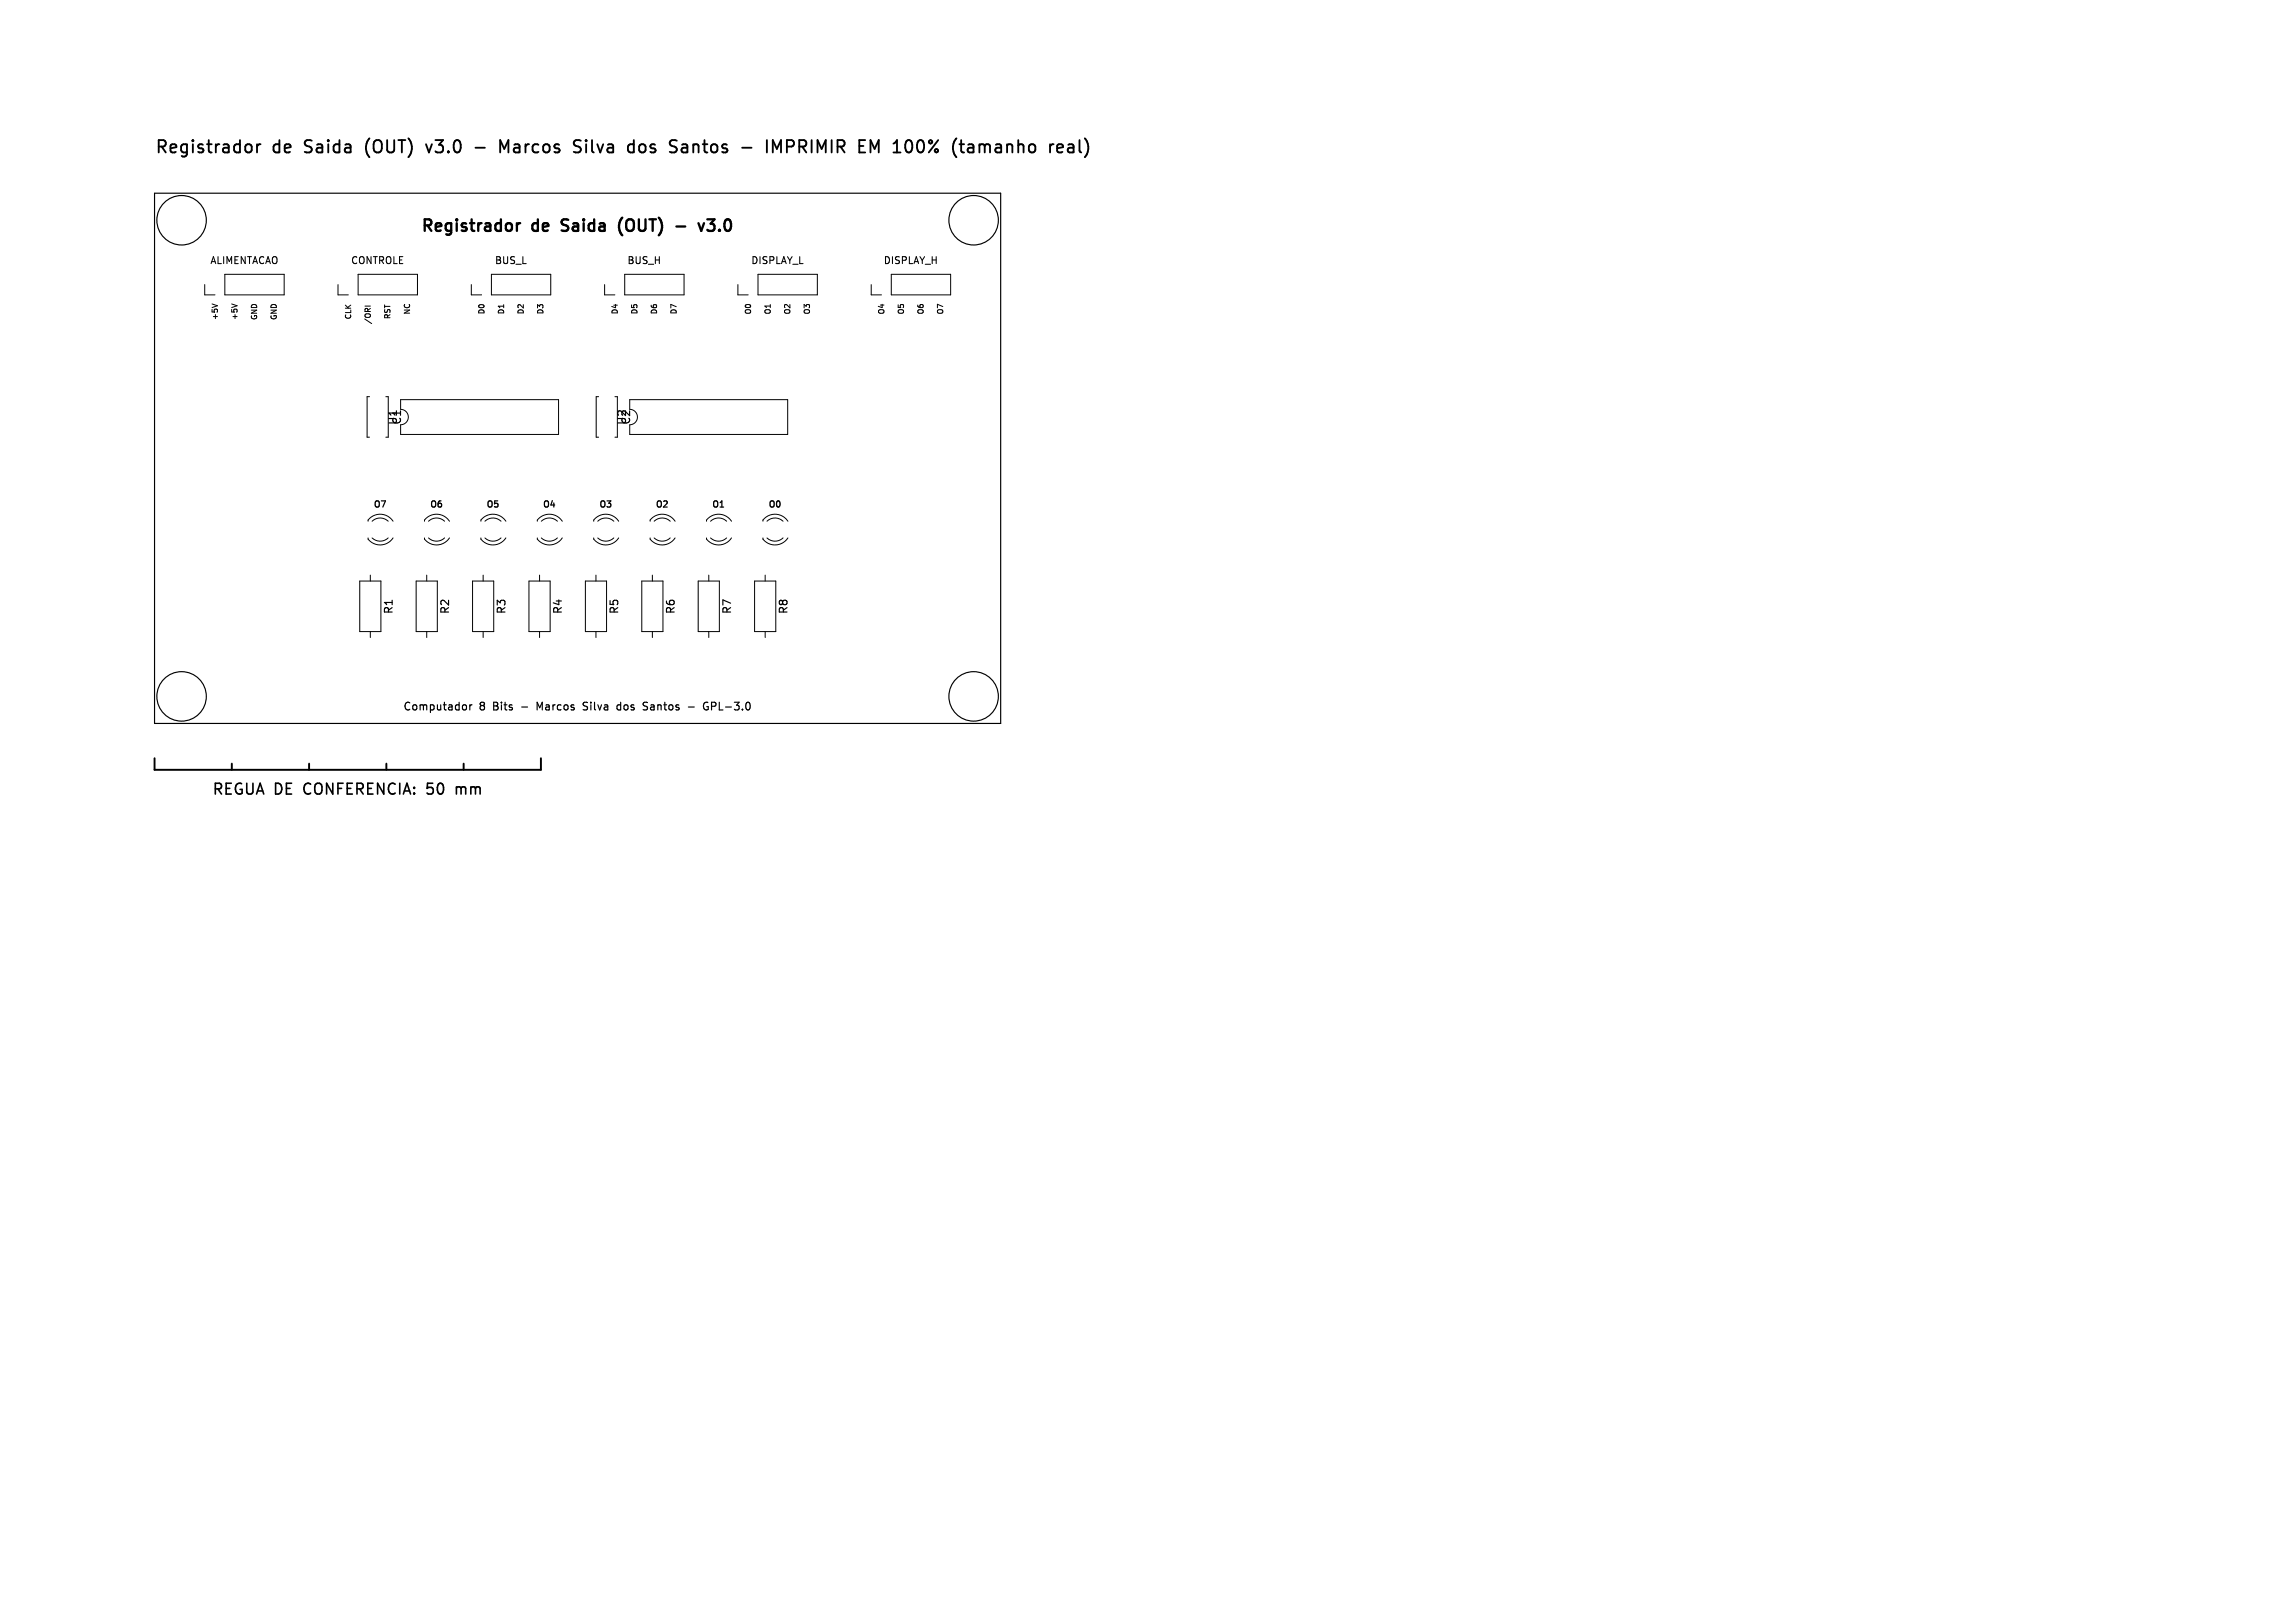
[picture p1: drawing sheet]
<svg xmlns="http://www.w3.org/2000/svg" width="297mm" height="210mm" viewBox="0 0 297 210" stroke-linecap="round" stroke-linejoin="round" font-family="sans-serif">
<defs><g id="words">
<g font-size="2.2">
<text x="20" y="20.2">Registrador</text>
<text x="35.3" y="20.2">de</text>
<text x="39.8" y="20.2">Saida</text>
<text x="48" y="20.2">(OUT)</text>
<text x="56.3" y="20.2">v3.0</text>
<text x="66.6" y="20.2">Marcos</text>
<text x="76.6" y="20.2">Silva</text>
<text x="84" y="20.2">dos</text>
<text x="89.8" y="20.2">Santos</text>
<text x="103.1" y="20.2">IMPRIMIR</text>
<text x="115.5" y="20.2">EM 100%</text>
<text x="128.4" y="20.2">(tamanho</text>
</g>
<g font-size="2.1">
<text x="54.3" y="30.4">Registrador</text>
<text x="68.9" y="30.4">de</text>
<text x="73.3" y="30.4">Saida</text>
<text x="81.3" y="30.4">(OUT)</text>
<text x="92.9" y="30.4">v3.0</text>
</g>
<g font-size="1.9">
<text x="27.4" y="103.1">REGUA DE</text>
<text x="39.6" y="103.1">CONFERENCIA:</text>
<text x="55.9" y="103.1">50</text>
<text x="60" y="103.1">mm</text>
</g>
<g font-size="1.4">
<text x="51.6" y="55.1" transform="rotate(-90 51.6 55.1)">U1</text>
<text x="81.2" y="55.1" transform="rotate(-90 81.2 55.1)">U2</text>
<text x="51" y="79.6" transform="rotate(-90 51 79.6)">R1</text>
<text x="58.3" y="79.6" transform="rotate(-90 58.3 79.6)">R2</text>
<text x="65.6" y="79.6" transform="rotate(-90 65.6 79.6)">R3</text>
<text x="72.9" y="79.6" transform="rotate(-90 72.9 79.6)">R4</text>
<text x="80.2" y="79.6" transform="rotate(-90 80.2 79.6)">R5</text>
<text x="87.5" y="79.6" transform="rotate(-90 87.5 79.6)">R6</text>
<text x="94.8" y="79.6" transform="rotate(-90 94.8 79.6)">R7</text>
<text x="102.1" y="79.6" transform="rotate(-90 102.1 79.6)">R8</text>
<text x="52.1" y="92.1">Computador</text>
<text x="62.1" y="92.1">8</text>
<text x="64" y="92.1">Bits</text>
<text x="67.9" y="92.1">-</text>
<text x="70.1" y="92.1">Marcos</text>
<text x="76.4" y="92.1">Silva</text>
<text x="81" y="92.1">dos</text>
<text x="84.7" y="92.1">Santos</text>
<text x="90.7" y="92.1">-</text>
<text x="93" y="92.1">GPL-3.0</text>
</g>
<g font-size="1.3">
<text x="27.1" y="34.4">ALIMENTACAO</text>
<text x="45.3" y="34.4">CONTROLE</text>
<text x="64" y="34.4">BUS_L</text>
<text x="81.1" y="34.4">BUS_H</text>
<text x="97.1" y="34.4">DISPLAY_L</text>
<text x="114.3" y="34.4">DISPLAY_H</text>
</g>
<g font-size="1.1">
<text x="48.2" y="65.9">O7</text>
<text x="55.5" y="65.9">O6</text>
<text x="62.8" y="65.9">O5</text>
<text x="70.1" y="65.9">O4</text>
<text x="77.4" y="65.9">O3</text>
<text x="84.7" y="65.9">O2</text>
<text x="92" y="65.9">O1</text>
<text x="99.3" y="65.9">O0</text>
</g>
<g font-size="1">
<text x="28.3" y="41.5" transform="rotate(-90 28.3 41.5)">+5V</text>
<text x="30.9" y="41.5" transform="rotate(-90 30.9 41.5)">+5V</text>
<text x="33.4" y="41.5" transform="rotate(-90 33.4 41.5)">GND</text>
<text x="36" y="41.5" transform="rotate(-90 36 41.5)">GND</text>
<text x="45.6" y="41.4" transform="rotate(-90 45.6 41.4)">CLK</text>
<text x="50.7" y="41.4" transform="rotate(-90 50.7 41.4)">RST</text>
<text x="53.2" y="40.8" transform="rotate(-90 53.2 40.8)">NC</text>
<text x="62.8" y="40.7" transform="rotate(-90 62.8 40.7)">D0</text>
<text x="65.4" y="40.7" transform="rotate(-90 65.4 40.7)">D1</text>
<text x="67.9" y="40.7" transform="rotate(-90 67.9 40.7)">D2</text>
<text x="70.5" y="40.7" transform="rotate(-90 70.5 40.7)">D3</text>
<text x="80.1" y="40.7" transform="rotate(-90 80.1 40.7)">D4</text>
<text x="82.6" y="40.7" transform="rotate(-90 82.6 40.7)">D5</text>
<text x="85.2" y="40.7" transform="rotate(-90 85.2 40.7)">D6</text>
<text x="87.7" y="40.7" transform="rotate(-90 87.7 40.7)">D7</text>
<text x="97.3" y="40.8" transform="rotate(-90 97.3 40.8)">O0</text>
<text x="99.9" y="40.8" transform="rotate(-90 99.9 40.8)">O1</text>
<text x="102.4" y="40.8" transform="rotate(-90 102.4 40.8)">O2</text>
<text x="105" y="40.8" transform="rotate(-90 105 40.8)">O3</text>
<text x="114.6" y="40.8" transform="rotate(-90 114.6 40.8)">O4</text>
<text x="117.1" y="40.8" transform="rotate(-90 117.1 40.8)">O5</text>
<text x="119.7" y="40.8" transform="rotate(-90 119.7 40.8)">O6</text>
<text x="122.2" y="40.8" transform="rotate(-90 122.2 40.8)">O7</text>
<text x="48.1" y="42" transform="rotate(-90 48.1 42)">/ORI</text>
</g>
</g></defs>
<g fill="none" stroke="#000" stroke-width=".13">
<path d="M26.5 36.8v1.4h1.3M27.4 39.3l.7 .3M29.1 35.5h7.7v2.7h-7.7zM30 39.3l.7 .3M43.7 36.8v1.4h1.4M46.3 35.5h7.7v2.7h-7.7zM47.2 39.6h.7M61 36.8v1.4h1.3M63.6 35.5h7.7v2.7h-7.7zM78.2 36.8v1.4h1.4M80.8 35.5h7.7v2.7h-7.7zM95.5 36.8v1.4h1.3"/>
<path d="M98.1 35.5h7.7v2.7h-7.7zM112.7 36.8v1.4h1.4M115.3 35.5h7.7v2.7h-7.7zM47.8 51.3h-.3v5.3h.3M49.9 51.3h.3v5.3h-.3M51.8 51.7h20.5v4.5h-20.5v-1.2a1 1 0 0 0 1-1 1 1 0 0 0-1-1zM77.5 51.3h-.3v5.3h.3M79.6 51.3h.3v5.3h-.3M81.5 51.7h20.4v4.5h-20.4v-1.2a1 1 0 0 0 1-1 1 1 0 0 0-1-1zM46.6 75.2h2.7v6.5h-2.7zM47.6 67.4a1.18 1.18 0 0 1 1-.8 1.99 1.99 0 0 1 2.3 .8M47.9 74.4v.8"/>
<path d="M48.2 67.4a1.5 1.5 0 0 1 2 0M48.2 69.6a1.5 1.5 0 0 0 2 0M50.9 69.6a1.99 1.99 0 0 1-3.3 .2v-.2M53.9 75.2h2.7v6.5h-2.7zM54.9 67.4a1.18 1.18 0 0 1 1-.8 1.99 1.99 0 0 1 2.3 .8M55.2 74.4v.8M55.5 67.4a1.5 1.5 0 0 1 2 0M55.5 69.6a1.5 1.5 0 0 0 2 0M58.2 69.6a1.99 1.99 0 0 1-3.3 .2v-.2M61.2 75.2h2.7v6.5h-2.7zM62.2 67.4a1.18 1.18 0 0 1 1-.8 1.99 1.99 0 0 1 2.3 .8M62.5 74.4v.8"/>
<path d="M62.8 67.4a1.5 1.5 0 0 1 2 0M62.8 69.6a1.5 1.5 0 0 0 2 0M65.5 69.6a1.99 1.99 0 0 1-3.3 .2v-.2M68.5 75.2h2.7v6.5h-2.7zM69.5 67.4a1.18 1.18 0 0 1 1-.8 1.99 1.99 0 0 1 2.3 .8M69.8 74.4v.8M70.1 67.4a1.5 1.5 0 0 1 2 0M70.1 69.6a1.5 1.5 0 0 0 2 0M72.8 69.6a1.99 1.99 0 0 1-3.3 .2v-.2M75.8 75.2h2.7v6.5h-2.7zM76.8 67.4a1.18 1.18 0 0 1 1-.8 1.99 1.99 0 0 1 2.3 .8M77.1 74.4v.8"/>
<path d="M77.4 67.4a1.5 1.5 0 0 1 2 0M77.4 69.6a1.5 1.5 0 0 0 2 0M80.1 69.6a1.99 1.99 0 0 1-3.3 .2v-.2M83.1 75.2h2.7v6.5h-2.7zM84.1 67.4a1.18 1.18 0 0 1 1-.8 1.99 1.99 0 0 1 2.3 .8M84.4 74.4v.8M84.7 67.4a1.5 1.5 0 0 1 2 0M84.7 69.6a1.5 1.5 0 0 0 2 0M87.4 69.6a1.99 1.99 0 0 1-3.3 .2v-.2M90.4 75.2h2.7v6.5h-2.7zM91.4 67.4a1.18 1.18 0 0 1 1-.8 1.99 1.99 0 0 1 2.3 .8M91.7 74.4v.8"/>
<path d="M92 67.4a1.5 1.5 0 0 1 2 0M92 69.6a1.5 1.5 0 0 0 2 0M94.7 69.6a1.99 1.99 0 0 1-3.3 .2v-.2M97.7 75.2h2.7v6.5h-2.7zM98.7 67.4a1.18 1.18 0 0 1 1-.8 1.99 1.99 0 0 1 2.3 .8M99 74.4v.8M99.3 67.4a1.5 1.5 0 0 1 2 0M99.3 69.6a1.5 1.5 0 0 0 2 0M102 69.6a1.99 1.99 0 0 1-3.3 .2v-.2M47.9 81.7v.8M55.2 81.7v.8M62.5 81.7v.8"/>
<path d="M69.8 81.7v.8M77.1 81.7v.8M84.4 81.7v.8M91.7 81.7v.8M99 81.7v.8"/>
</g>
<g fill="none" stroke="#000" stroke-width=".15">
<path d="M20 25h109.5v68.6h-109.5zM60.2 91.2l.2 .2v.3l-.2 .2M60.8 91.2v.7M61.1 91.2h-.2l-.1 .2M69.8 91.6l-.3-.7v1M76 91.8l-.2 .1-.3-.1M76 90.9h-.3l-.2 .2 .1 .2 .4 .2M79.8 91.7l.2 .2 .3-.1M80.3 91.2h-.3l-.2 .2M80.3 90.9v1M83.7 90.9h.1M83.7 91.4l.1 .2-.1 .2"/>
<path d="M84.3 91.2h-.1M84.3 91.5a.2 .2 0 0 0-.1 .2 .2 .2 0 0 0 .1 .2M89.1 91.5h.7M91.5 91.4h.2l-.1 .4M91.6 90.9h-.1a.4 .4 0 0 0-.5 .4M92.6 90.9h-.5v1M92.6 91.3l-.5 .1"/>
<circle cx="23.5" cy="28.5" r="3.2"/>
<circle cx="126" cy="28.5" r="3.2"/>
<circle cx="23.5" cy="90.1" r="3.2"/>
<circle cx="126" cy="90.1" r="3.2"/>
</g>
<path d="M65.7 28.9a.41 .41 0 0 1 .6 .3v.4a.41 .41 0 0 1-.6 .3M66.9 28.9v1M67.3 28.9a.38 .38 0 0 0-.4 .3M80.5 28.2a1.72 1.72 0 0 0 0 2.2M87.5 29.3h1.2M90.4 28.9l.3 1 .4-1M91.5 29.7l.2 .2h.5M91.5 28.4h1l-.5 .5h.2" fill="none" stroke="#000" stroke-width=".3"/>
<path d="M20 98.1v1.5h50v-1.5M30 98.8v.8M40 98.8v.8M50 98.8v.8M60 98.8v.8" fill="none" stroke="#000" stroke-width=".25"/>
<path d="M59.1 101.8v.9M59.5 101.8l-.4 .1" fill="none" stroke="#000" stroke-width=".21"/>
<g fill="none" stroke="#000" stroke-width=".24">
<path d="M32.3 18.7l.3 .3v.4l-.3 .3M33.3 18.7v1M33.7 18.7a.41 .41 0 0 0-.4 .3M47.4 18.6v.4v.7M55.1 18.7l.4 1 .4-1M61.5 19.1h1.2M64.7 19.7v-1.6l.6 1.2 .5-1.2v1.6M74.6 18.9a.58 .58 0 0 1 .6 .4 .41 .41 0 0 1-.3 .4h-.4M74.6 18.1l.6 .1M75.9 18.1v.2M75.9 18.7v1M75.9 18.1l-.1 .1 .1 .1"/>
<path d="M75.9 18.1v.1v.1M83.4 18.7a.43 .43 0 0 0-.7 .3v.4a.43 .43 0 0 0 .7 .3M88.3 18.7h.1h.5l.1 1M88.3 19.7h.1h.6M89 19l-.7 .2M99.2 18.1v1.6M100 19.7v-1.6l.5 1.2 .6-1.2v1.6M102.6 18.2l-.8-.1v1.6M102.6 18.9l-.8 .1M126.7 18.8a.4 .4 0 0 1 .7 .1M127.4 18.9v.8M127.9 18.7h-.2l-.3 .2"/>
<path d="M138.4 18.7h.3l.2 .2v.8M138.9 19l-.5 .1M138.9 19.7h-.5M139.7 18.1v1.4l.2 .2M140.4 17.9a1.84 1.84 0 0 1 0 2.4"/>
</g>
<use href="#words"/>
</svg>
